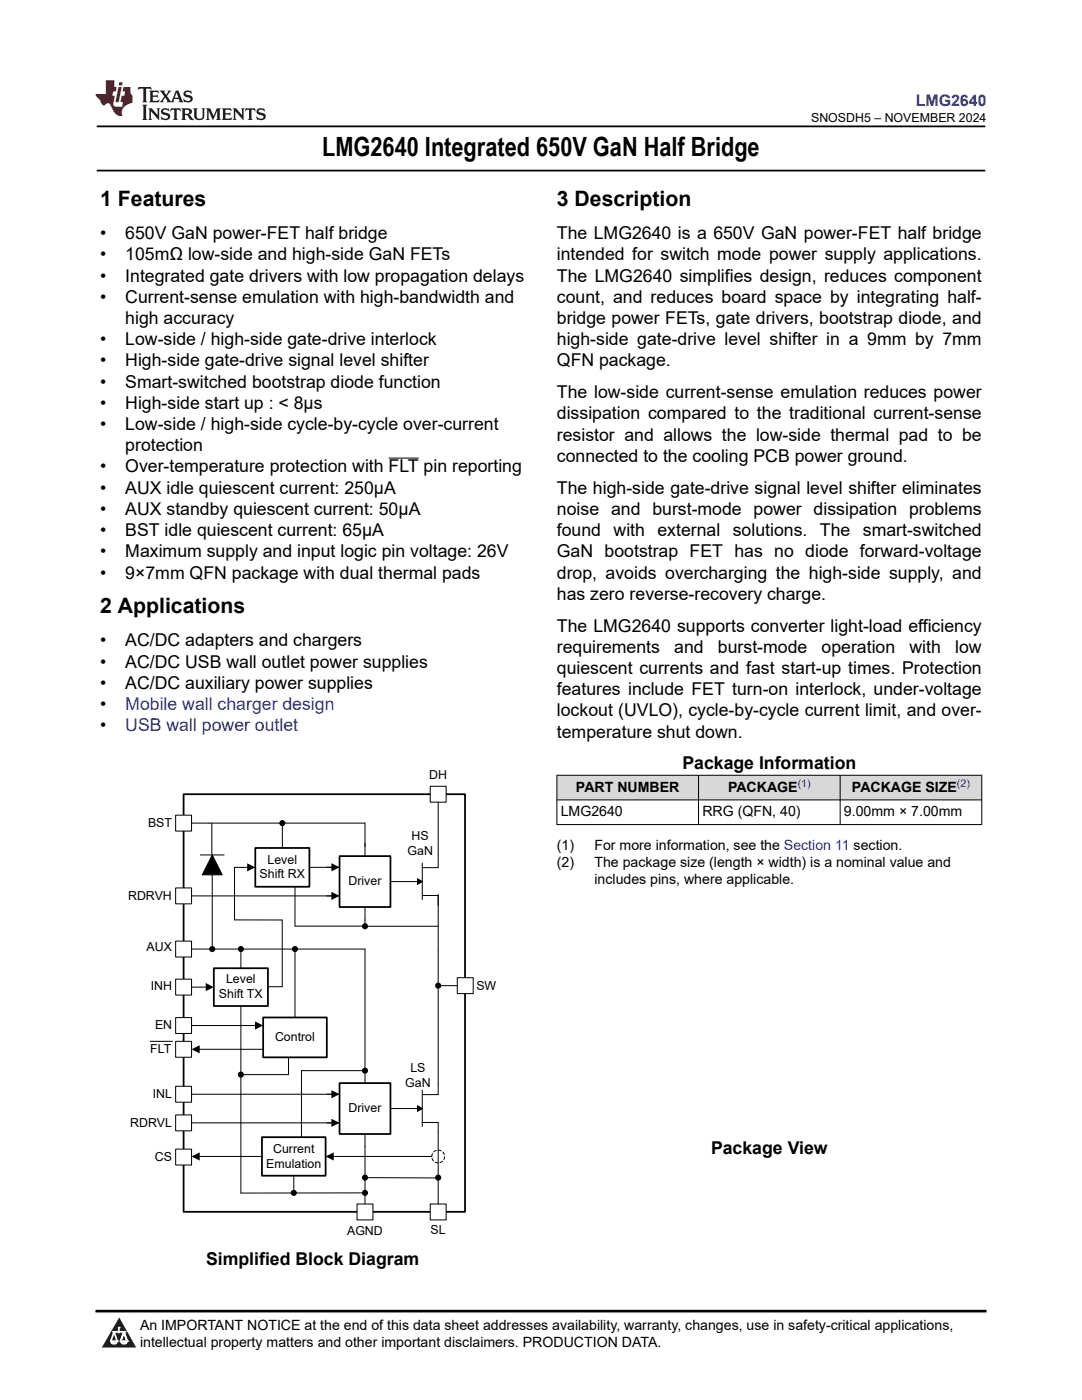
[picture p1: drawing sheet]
<svg xmlns="http://www.w3.org/2000/svg" width="216mm" height="279mm" viewBox="0 0 216 279" stroke-linecap="round" stroke-linejoin="round" font-family="sans-serif">
<defs><g id="words">
<text font-size="5.3" x="64.3" y="31.2">LMG2640 Integrated 650V GaN Half Bridge</text>
<g font-size="4.2">
<text x="20" y="41.2">1 Features</text>
<text x="111.1" y="41.2">3 Description</text>
<text x="20" y="122.4">2 Applications</text>
</g>
<g font-size="3.5">
<text x="20" y="47.7">•</text>
<text x="25" y="47.7">650V GaN power-FET half bridge</text>
<text x="111.1" y="47.7">The LMG2640 is a 650V GaN power-FET half bridge</text>
<text x="20" y="52">•</text>
<text x="25" y="52">105mΩ low-side and high-side GaN FETs</text>
<text x="111.1" y="52">intended for switch mode power supply applications.</text>
<text x="20" y="56.2">•</text>
<text x="25" y="56.2">Integrated gate drivers with low propagation delays</text>
<text x="111.1" y="56.2">The LMG2640 simplifies design, reduces component</text>
<text x="20" y="60.4">•</text>
<text x="25" y="60.4">Current-sense emulation with high-bandwidth and</text>
<text x="25" y="64.7">high accuracy</text>
<text x="111.1" y="60.4">count, and reduces board space by integrating half-</text>
<text x="111.1" y="64.7">bridge power FETs, gate drivers, bootstrap diode, and</text>
<text x="20" y="68.9">•</text>
<text x="25" y="68.9">Low-side / high-side gate-drive interlock</text>
<text x="111.1" y="68.9">high-side gate-drive level shifter in a 9mm by 7mm</text>
<text x="20" y="73.1">•</text>
<text x="20" y="77.4">•</text>
<text x="25" y="73.1">High-side gate-drive signal level shifter</text>
<text x="25" y="77.4">Smart-switched bootstrap diode function</text>
<text x="111.1" y="73.1">QFN package.</text>
<text x="20" y="81.6">•</text>
<text x="25" y="81.6">High-side start up : &lt; 8µs</text>
<text x="111.1" y="83.7">dissipation compared to the traditional current-sense</text>
<text x="111.1" y="79.5">The low-side current-sense emulation reduces power</text>
<text x="20" y="85.8">•</text>
<text x="25" y="85.8">Low-side / high-side cycle-by-cycle over-current</text>
<text x="111.1" y="87.9">resistor and allows the low-side thermal pad to be</text>
<text x="20" y="94.3">•</text>
<text x="25" y="90.1">protection</text>
<text x="25" y="94.3">Over-temperature protection with FLT pin reporting</text>
<text x="111.1" y="92.2">connected to the cooling PCB power ground.</text>
<text x="20" y="98.5">•</text>
<text x="25" y="98.5">AUX idle quiescent current: 250μA</text>
<text x="111.1" y="98.5">The high-side gate-drive signal level shifter eliminates</text>
<text x="20" y="102.8">•</text>
<text x="20" y="107">•</text>
<text x="25" y="102.8">AUX standby quiescent current: 50μA</text>
<text x="25" y="107">BST idle quiescent current: 65μA</text>
<text x="111.1" y="102.8">noise and burst-mode power dissipation problems</text>
<text x="111.1" y="107">found</text>
<text x="122.4" y="107">with</text>
<text x="131.2" y="107">external</text>
<text x="146.2" y="107">solutions.</text>
<text x="163.6" y="107">The</text>
<text x="172.2" y="107">smart-switched</text>
<text x="20" y="111.2">•</text>
<text x="25" y="111.2">Maximum supply and input logic pin voltage: 26V</text>
<text x="111.1" y="111.2">GaN bootstrap FET has no diode forward-voltage</text>
<text x="20" y="115.5">•</text>
<text x="25" y="115.5">9×7mm QFN package with dual thermal pads</text>
<text x="111.1" y="119.7">has zero reverse-recovery charge.</text>
<text x="111.1" y="115.5">drop, avoids overcharging the high-side supply, and</text>
<text x="20" y="129">•</text>
<text x="25" y="129">AC/DC adapters and chargers</text>
<text x="111.1" y="126">The LMG2640 supports converter light-load efficiency</text>
<text x="111.1" y="130.3">requirements</text>
<text x="134.5" y="130.3">and</text>
<text x="143.3" y="130.3">burst-mode</text>
<text x="163.9" y="130.3">operation</text>
<text x="181.5" y="130.3">with</text>
<text x="190.6" y="130.3">low</text>
<text x="20" y="133.2">•</text>
<text x="20" y="137.5">•</text>
<text x="25" y="133.2">AC/DC USB wall outlet power supplies</text>
<text x="25" y="137.5">AC/DC auxiliary power supplies</text>
<text x="111.1" y="134.5">quiescent currents and fast start-up times. Protection</text>
<text x="20" y="141.7">•</text>
<text x="111.1" y="143">lockout (UVLO), cycle-by-cycle current limit, and over-</text>
<text x="111.1" y="138.7">features include FET turn-on interlock, under-voltage</text>
<text x="20" y="145.9">•</text>
<text x="111.1" y="147.2">temperature shut down.</text>
<text x="136.2" y="153.6">Package Information</text>
<text x="141.9" y="230.4">Package View</text>
<text x="41.1" y="252.5">Simplified Block Diagram</text>
</g>
<g font-size="3.5" fill="#00f">
<text x="25" y="141.7">Mobile wall charger design</text>
<text x="25" y="145.9">USB wall power outlet</text>
</g>
<text font-size="3.2" fill="#00f" x="182.7" y="21.1">LMG2640</text>
<g font-size="2.8">
<text x="114.9" y="158">PART NUMBER</text>
<text x="145.3" y="158">PACKAGE</text>
<text x="170" y="158">PACKAGE SIZE</text>
<text x="111.9" y="162.9">LMG2640</text>
<text x="140.2" y="162.9">RRG (QFN, 40)</text>
<text x="168.4" y="162.9">9.00mm × 7.00mm</text>
<text x="111.1" y="169.7">(1)</text>
<text x="111.1" y="173.1">(2)</text>
<text x="118.6" y="169.7">For more information, see the Section 11 section.</text>
<text x="118.6" y="173.1">The package size (length × width) is a nominal value and</text>
<text x="118.6" y="176.5">includes pins, where applicable.</text>
<text x="27.9" y="265.5">An IMPORTANT NOTICE at the end of this data sheet addresses availability, warranty, changes, use in safety-critical applications,</text>
<text x="27.9" y="268.9">intellectual property matters and other important disclaimers. PRODUCTION DATA.</text>
</g>
<g font-size="2.5">
<text x="161.9" y="24.3">SNOSDH5 – NOVEMBER 2024</text>
<text x="85.6" y="155.5">DH</text>
<text x="29.5" y="165.1">BST</text>
<text x="82.1" y="167.7">HS</text>
<text x="53.4" y="172.4">Level</text>
<text x="81.3" y="170.6">GaN</text>
<text x="25.6" y="179.5">RDRVH</text>
<text x="51.8" y="175.3">Shift RX</text>
<text x="69.5" y="176.7">Driver</text>
<text x="29.3" y="189.8">AUX</text>
<text x="30.1" y="197.6">INH</text>
<text x="45.1" y="196.3">Level</text>
<text x="95.1" y="197.6">SW</text>
<text x="43.7" y="199.2">Shift TX</text>
<text x="30.9" y="205.4">EN</text>
<text x="54.9" y="207.8">Control</text>
<text x="30" y="210.2">FLT</text>
<text x="81.9" y="214">LS</text>
<text x="30.5" y="219.1">INL</text>
<text x="69.5" y="222">Driver</text>
<text x="80.9" y="216.9">GaN</text>
<text x="26" y="224.8">RDRVL</text>
<text x="30.9" y="231.6">CS</text>
<text x="53.1" y="233">Emulation</text>
<text x="54.5" y="230.1">Current</text>
<text x="69.3" y="246.4">AGND</text>
<text x="85.9" y="246.3">SL</text>
</g>
<g font-size="2.1" fill="#00f">
<text x="159.2" y="157.1">(1)</text>
<text x="191" y="157.1">(2)</text>
</g>
</g></defs>
<path d="M19.3 25.2h177.3M19.3 34h177.3" fill="none" stroke="#000" stroke-width=".35"/>
<path d="M77.5 91.4h6.1" fill="none" stroke="#000" stroke-width=".2"/>
<path d="M36.6 158.5h56.2v83.3h-56.2z" fill-rule="evenodd" fill="#fff"/>
<path d="M36.6 158.5h56.2v83.3h-56.2z" fill="none" stroke="#000" stroke-width=".35"/>
<path d="M85.8 240.3h3.2v3.2h-3.2z" fill-rule="evenodd" fill="#fff"/>
<path d="M85.8 240.3h3.2v3.2h-3.2z" fill="none" stroke="#000" stroke-width=".2"/>
<path d="M85.8 156.9h3.2v3.2h-3.2z" fill-rule="evenodd" fill="#fff"/>
<path d="M85.8 156.9h3.2v3.2h-3.2z" fill="none" stroke="#000" stroke-width=".2"/>
<path d="M91.2 195.1h3.2v3.2h-3.2z" fill-rule="evenodd" fill="#fff"/>
<path d="M91.2 195.1h3.2v3.2h-3.2z" fill="none" stroke="#000" stroke-width=".2"/>
<path d="M42.7 193.2h10.8v7.6h-10.8z" fill-rule="evenodd" fill="#fff"/>
<path d="M42.7 193.2h10.8v7.6h-10.8z" fill="none" stroke="#000" stroke-width=".35"/>
<path d="M42.3 170.6l2 4h-3.9z" fill="#000"/>
<path d="M40 170.6h4.7M42.3 170.6l2 4h-3.9z" fill="none" stroke="#000" stroke-width=".2"/>
<path d="M50.9 169.2h10.8v7.8h-10.8z" fill-rule="evenodd" fill="#fff"/>
<path d="M50.9 169.2h10.8v7.8h-10.8z" fill="none" stroke="#000" stroke-width=".35"/>
<path d="M35 162.7h3.2v3.2h-3.2z" fill-rule="evenodd" fill="#fff"/>
<path d="M35 162.7h3.2v3.2h-3.2zM87.4 226v14.3" fill="none" stroke="#000" stroke-width=".2"/>
<circle cx="87.4" cy="230.8" r="1.28" fill="none" stroke="#000" stroke-width=".2" stroke-dasharray=".6 .4"/>
<path d="M52.3 227h12.7v7.6h-12.7z" fill-rule="evenodd" fill="#fff"/>
<path d="M52.3 227h12.7v7.6h-12.7z" fill="none" stroke="#000" stroke-width=".35"/>
<path d="M38.2 164.3h34.6v4.7M42.3 164.3v6.3M77.9 175.9h6.4M83.3 175.4l1 .5-1 .6zM84.3 178.7h3.1v2M84.3 172.3v7.2M87.4 171.2v2h-3.1" fill="none" stroke="#000" stroke-width=".2"/>
<path d="M83.3 175.4l1 .5-1 .6z" fill="#000"/>
<path d="M67.7 170.9h10.2v10.1h-10.2z" fill-rule="evenodd" fill="#fff"/>
<path d="M67.7 170.9h10.2v10.1h-10.2z" fill="none" stroke="#000" stroke-width=".35"/>
<path d="M65.2 178.8h2.5M65.2 173.1h2.5M72.8 168.3v2.6M72.8 181v2.6M84.3 217.6v7.2M87.4 216.5v2h-3.1M77.9 221.2h6.4M83.3 220.7l1 .5-1 .6zM84.3 224h3.1v2" fill="none" stroke="#000" stroke-width=".2"/>
<path d="M83.3 220.7l1 .5-1 .6z" fill="#000"/>
<path d="M67.7 216.2h10.2v10.1h-10.2z" fill-rule="evenodd" fill="#fff"/>
<path d="M67.7 216.2h10.2v10.1h-10.2z" fill="none" stroke="#000" stroke-width=".35"/>
<path d="M87.4 160.1v11M87.4 178.5v11.1M65.2 218.4h2.5M72.8 213.6v2.6M65.2 224.1h2.5M72.8 226.3v2.6" fill="none" stroke="#000" stroke-width=".2"/>
<path d="M35 187.8h3.2v3.2h-3.2z" fill-rule="evenodd" fill="#fff"/>
<path d="M35 187.8h3.2v3.2h-3.2z" fill="none" stroke="#000" stroke-width=".2"/>
<path d="M35 177.2h3.2v3.2h-3.2z" fill-rule="evenodd" fill="#fff"/>
<path d="M35 177.2h3.2v3.2h-3.2zM42.3 172.4v17M38.2 189.4h34.6M66.5 230.8h19.7M72.8 228.9v11.4" fill="none" stroke="#000" stroke-width=".2"/>
<path d="M65 230.8l1.6-.8v1.6z" fill="#000"/>
<path d="M71.2 240.3h3.2v3.2h-3.2z" fill-rule="evenodd" fill="#fff"/>
<path d="M58.9 177v7.8h13.9v-1.2M42 189.4h.3M47.7 189.4h.4v3.8M72.4 184.9h15M87.4 196.7h3.8M87.4 189.6v26.9M48.1 200.8v37.3h24.7h-.4M58.6 234.6v3.5h-.4M71.2 240.3h3.2v3.2h-3.2z" fill="none" stroke="#000" stroke-width=".2"/>
<g fill="#000">
<circle cx="42.4" cy="189.4" r=".61"/>
<circle cx="48.1" cy="189.4" r=".61"/>
<circle cx="72.8" cy="184.9" r=".61"/>
<circle cx="58.6" cy="238.1" r=".61"/>
<circle cx="72.8" cy="238.1" r=".61"/>
</g>
<path d="M35 195.4h3.2v3.2h-3.2z" fill-rule="evenodd" fill="#fff"/>
<path d="M35 195.4h3.2v3.2h-3.2zM53.5 196.9h2.8M72.8 189.4v24.2" fill="none" stroke="#000" stroke-width=".2"/>
<path d="M35 216.8h3.2v3.2h-3.2z" fill-rule="evenodd" fill="#fff"/>
<path d="M35 216.8h3.2v3.2h-3.2z" fill="none" stroke="#000" stroke-width=".2"/>
<path d="M35 222.5h3.2v3.2h-3.2z" fill-rule="evenodd" fill="#fff"/>
<path d="M35 222.5h3.2v3.2h-3.2z" fill="none" stroke="#000" stroke-width=".2"/>
<path d="M35 229.3h3.2v3.2h-3.2z" fill-rule="evenodd" fill="#fff"/>
<path d="M38.2 178.8h27.9M49.3 173.1h-2.5v10.5h9.5v13.3M66.1 173.1h-4.4M38.2 197h2.8M38.2 218.4h27.9M35 229.3h3.2v3.2h-3.2zM38.2 224.1h27.9M39.7 230.8h12.6" fill="none" stroke="#000" stroke-width=".2"/>
<path d="M49.3 172.3l1.6 .8-1.6 .8zM66.1 172.3l1.6 .8-1.6 .8zM66.1 178l1.6 .8-1.6 .8zM41 196.2l1.7 .8-1.7 .8zM66.1 217.6l1.6 .8-1.6 .8zM38.2 230.8l1.6-.8v1.6zM66.1 223.3l1.6 .8-1.6 .8z" fill="#000"/>
<path d="M52.5 203.1h12.7v7.9h-12.7z" fill-rule="evenodd" fill="#fff"/>
<path d="M52.5 203.1h12.7v7.9h-12.7z" fill="none" stroke="#000" stroke-width=".35"/>
<path d="M35 203.1h3.2v3.2h-3.2z" fill-rule="evenodd" fill="#fff"/>
<path d="M35 203.1h3.2v3.2h-3.2z" fill="none" stroke="#000" stroke-width=".2"/>
<path d="M35 207.8h3.2v3.2h-3.2z" fill-rule="evenodd" fill="#fff"/>
<path d="M55.9 164.3h.4v4.9M58.5 189.4h.4v13.7M87 196.7h.4M30 207.8h4.4M35 207.8h3.2v3.2h-3.2zM38.2 204.7h12.7M39.7 209.4h12.8M57.6 211v3.5h-9.9M72.8 213.7h-12.7v13.3M72.4 235l15 .1M87 235h.4" fill="none" stroke="#000" stroke-width=".2"/>
<g fill="#000">
<path d="M38.2 209.4l1.6-.8v1.6zM50.9 203.9l1.6 .8-1.6 .8z"/>
<circle cx="56.3" cy="164.3" r=".61"/>
<circle cx="58.9" cy="189.4" r=".61"/>
<circle cx="87.4" cy="196.7" r=".61"/>
<circle cx="48.1" cy="214.5" r=".61"/>
<circle cx="72.8" cy="213.7" r=".61"/>
<circle cx="72.8" cy="235" r=".61"/>
<circle cx="87.4" cy="235" r=".61"/>
</g>
<g fill="#d8d8d8">
<path d="M111.1 154.7h84.8v4.9h-84.8z" fill-rule="evenodd"/>
<path d="M111.2 154.8h28.1v4.8h-28.1z" fill-rule="evenodd"/>
<path d="M139.4 154.8h28.2v4.8h-28.2z" fill-rule="evenodd"/>
<path d="M167.7 154.8h28.1v4.8h-28.1z" fill-rule="evenodd"/>
</g>
<path d="M111.1 154.7h84.9M111.1 159.6h84.9M111.1 154.7v9.9M139.4 154.7v9.9M167.6 154.7v9.9M195.9 154.7v9.9M111.1 164.6h84.9" fill="none" stroke="#000" stroke-width=".2"/>
<path d="M0 0h215.9v23.8h-215.9z" fill-rule="evenodd" fill="#fff"/>
<path d="M27.7 17.4l-.2 .6 .5-.3h.6v.2v2.1l-.2 .4h1l-.2-.4v-2.1v-.2h.5l.5 .3-.1-.6zM29.8 18.1l.2 .4v1.5l-.2 .4h1.9l.1-.6a1.08 1.08 0 0 1-1.3 .2v-.7h.6l.4 .2v-.6l-.4 .2h-.6v-.6l.2-.1a1 1 0 0 1 1 .2l-.1-.5zM31.8 18.1l1 1.1-1 1.2h.9l-.2-.2 .4-.7 .5 .7-.2 .2h1.6l-.2-.2 .1-.4h1l.1 .4-.1 .2h.9l-.2-.3-.8-2h-.5l-1 2.2-.8-1.1 .9-1.1h-.8l.2 .2-.5 .7-.3-.7 .1-.2zM35.2 18.5l.4 1h-.8zM36.8 18.2a.65 .65 0 0 0-.2 .8 .65 .65 0 0 0 .6 .4l.7 .2 .1 .2a.79 .79 0 0 1-.7 .4 .79 .79 0 0 1-.7-.5l.1 .7 .2-.1a.93 .93 0 0 0 1.1 .1 .93 .93 0 0 0 .4-1 1.46 1.46 0 0 0-1.2-.6l-.1-.3a1.09 1.09 0 0 1 1.2 .2l-.2-.6-.1 .1-.6-.2zM28.4 20.9l.2 .4v2.3l-.2 .3h1l-.2-.3v-2.3l.2-.4zM29.6 21.6l.2 .4v1.6l-.2 .3h.8l-.3-.3v-1.4l1.7 1.8v-2l.2-.4h-.8l.2 .2 .1 1.1-1.2-1.3zM32.3 21.8a.65 .65 0 0 0-.2 .7 .65 .65 0 0 0 .7 .4l.6 .2 .1 .2a.79 .79 0 0 1-.7 .4 .79 .79 0 0 1-.7-.5l.1 .7 .2-.1a.93 .93 0 0 0 1.1 .1 .93 .93 0 0 0 .4-.9 1.46 1.46 0 0 0-1.2-.6l-.1-.4a1.09 1.09 0 0 1 1.2 .2l-.2-.6-.1 .1-.6-.1zM34.1 21.6l-.1 .7a.63 .63 0 0 1 .7-.4l.1 1.7-.3 .3h1l-.2-.3v-1.7a.66 .66 0 0 1 .8 .4l-.1-.7zM36.2 21.6l.2 .4v1.6l-.2 .3h.9l-.2-.2v-.7h.5l.1 .2a.79 .79 0 0 0 1.2 .6l-1-.9a.61 .61 0 0 0 .6-.6 .61 .61 0 0 0-.5-.6zM36.9 21.9h.2a.47 .47 0 0 1 .5 .1 .47 .47 0 0 1 .1 .5l-.2 .2h-.6zM38.5 21.6l.2 .2a2.27 2.27 0 0 0 .4 2 1.04 1.04 0 0 0 1.7-.7v-1.3l.2-.2h-.8l.2 .4v1.1a.6 .6 0 0 1-.6 .6 .6 .6 0 0 1-.6-.6v-1.1l.3-.4zM41.1 21.6l.2 .4v1.6l-.2 .3h.7l-.2-.3v-1.5l.9 1.9 .8-1.9v1.5l-.2 .3h1l-.3-.3v-1.6l.3-.4h-.8l-.7 1.5-.7-1.5zM44.3 21.6l.2 .4v1.6l-.2 .3h1.9l.1-.5a1.09 1.09 0 0 1-1.3 .1v-.6h.6l.4 .1v-.6l-.4 .2h-.6v-.6l.2-.1a1.01 1.01 0 0 1 1 .3l-.1-.6zM46.4 21.6l.3 .4v1.6l-.3 .3h.8l-.2-.3v-1.4l1.6 1.8v-2l.2-.4h-.7l.2 .2v1.1l-1.2-1.3zM49 21.6l-.1 .7a.63 .63 0 0 1 .8-.4v1.7l-.3 .3h1l-.2-.3v-1.7a.66 .66 0 0 1 .8 .4l-.1-.7zM51.4 21.8a.65 .65 0 0 0-.2 .7 .65 .65 0 0 0 .6 .4l.6 .2 .2 .2a.79 .79 0 0 1-.8 .4 .79 .79 0 0 1-.6-.5l.1 .7 .2-.1a.93 .93 0 0 0 1 .1 .93 .93 0 0 0 .5-.9 1.46 1.46 0 0 0-1.3-.6l-.1-.4a1.09 1.09 0 0 1 1.3 .2l-.2-.6-.2 .1-.5-.1z" fill="#231f20"/>
<path d="M21.1 16v2.8h-2.1l.1 .3 .9 1a.95 .95 0 0 0 .9 .9 .59 .59 0 0 1 .6-.4 .59 .59 0 0 1 .5 .4l.4 .8a1.59 1.59 0 0 0 2.1 1.3 1.61 1.61 0 0 1 1-2.2l1-.4-.1-1.5a1.59 1.59 0 0 1-.4-1.6h-1.4l-.2 .9h.5l-.1 .8h-.5l-.2 1v.2l.4 .1-.2 .9h-.6a.73 .73 0 0 1-1.1-.7l.3-1.5h-.5l.2-.8h.5l.2-.9h-.5v-1.4zM23.6 17.4l-.6 3h.7l.6-3zM23.8 16.4l-.1 .7h.7l.1-.7z" fill="#ed1c24"/>
<path d="M0 261.4h215.9v18h-215.9z" fill-rule="evenodd" fill="#fff"/>
<path d="M23.8 262.9l3.4 6h-6.9z" fill="#231f20"/>
<path d="M22.1 267.7h1.3l-.4 .5h-.3a.55 .55 0 0 1-.6-.5z" fill-rule="evenodd" fill="#fff"/>
<path d="M22.1 267.7h1.3l-.4 .5h-.3a.55 .55 0 0 1-.6-.5z" fill="none" stroke="#231f20" stroke-width=".34"/>
<path d="M22.1 267.7h1.3l-.4 .5h-.5zM23.7 265.9h.1M23.7 264.9v1z" fill="none" stroke="#fff" stroke-width=".34"/>
<circle cx="23.7" cy="264.9" r=".17" fill="#fff"/>
<path d="M22.6 265.8h.1M22.6 265.8h2.3z" fill="none" stroke="#fff" stroke-width=".34"/>
<circle cx="24.9" cy="265.8" r=".17" fill="#fff"/>
<path d="M24 267.7h.1" fill="none" stroke="#fff" stroke-width=".34"/>
<path d="M24.7 265.8l-.7 1.9z" fill="#fff"/>
<path d="M24.7 265.8l-.7 1.9z" fill="none" stroke="#fff" stroke-width=".34"/>
<path d="M24.7 265.8l.7 1.9z" fill="#fff"/>
<path d="M24.7 265.8l.7 1.9zM25.3 267.7h.1" fill="none" stroke="#fff" stroke-width=".34"/>
<circle cx="22.1" cy="267.7" r=".17" fill="#fff"/>
<path d="M22.8 265.8l-.7 1.9zM22.8 265.8l.6 1.9z" fill="none" stroke="#fff" stroke-width=".34"/>
<circle cx="23.4" cy="267.7" r=".17" fill="#fff"/>
<path d="M24.1 267.7h1.3a.65 .65 0 0 1-.6 .5 .65 .65 0 0 1-.7-.5z" fill-rule="evenodd" fill="#fff"/>
<path d="M24.1 267.7h1.3a.65 .65 0 0 1-.6 .5 .65 .65 0 0 1-.7-.5z" fill="none" stroke="#231f20" stroke-width=".34"/>
<path d="M24 267.7h.1M24.1 267.7h1.3l-.4 .5h-.5z" fill="none" stroke="#fff" stroke-width=".34"/>
<circle cx="25.4" cy="267.7" r=".17" fill="#fff"/>
<path d="M19 261.7h177.8" fill="none" stroke="#000" stroke-width=".53"/>
<use href="#words"/>
</svg>
